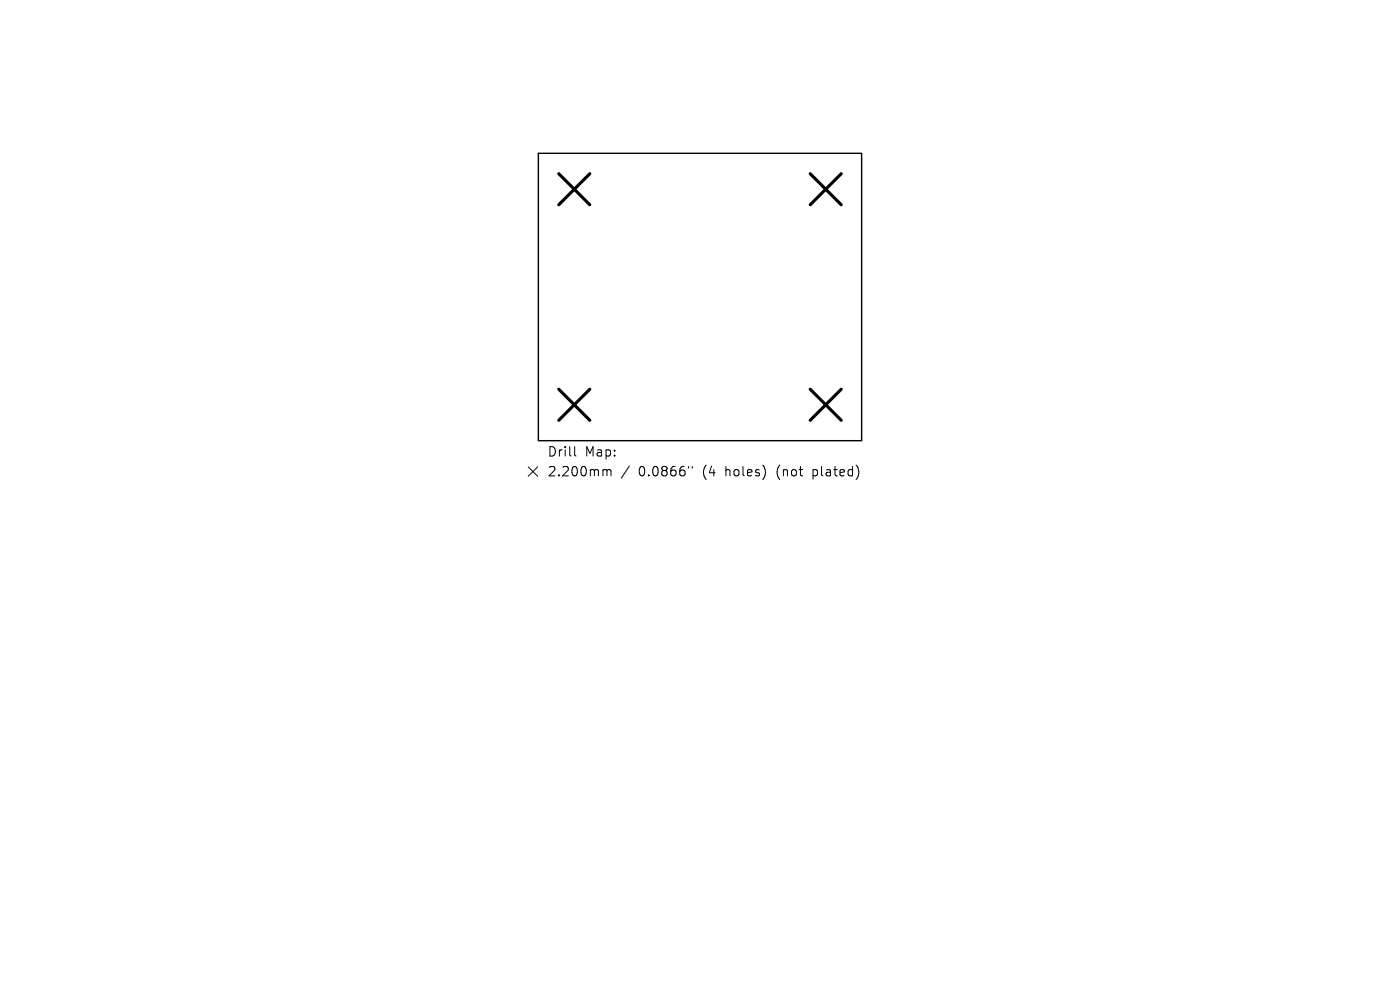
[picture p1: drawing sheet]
<svg xmlns="http://www.w3.org/2000/svg" width="297mm" height="210mm" viewBox="0 0 297 210" stroke-linecap="round" stroke-linejoin="round" font-family="sans-serif">
<defs><g id="words">
<g font-size="2.8">
<text x="116.1" y="97.1">Drill</text>
<text x="116.1" y="101.3">2.200mm</text>
<text x="124.1" y="97.1">Map:</text>
<text x="135.5" y="101.3">0.0866&quot;</text>
<text x="149.2" y="101.3">(4</text>
<text x="154.2" y="101.3">holes)</text>
<text x="165.3" y="101.3">(not</text>
<text x="173.1" y="101.3">plated)</text>
</g>
</g></defs>
<path d="M114.2 32.5h68.6v61h-68.6z" fill="none" stroke="#000" stroke-width=".3"/>
<path d="M118.5 36.8l6.6 6.6M125.1 36.8l-6.6 6.6M171.9 36.8l6.6 6.6M178.5 36.8l-6.6 6.6M118.5 82.6l6.6 6.6M125.1 82.6l-6.6 6.6M171.9 82.6l6.6 6.6M178.5 82.6l-6.6 6.6" fill="none" stroke="#000" stroke-width=".66"/>
<path d="M112.1 99l2 2M114.1 99l-2 2M121.9 94.7v1.8l.3 .2M128.2 99.6l.5 .1 .1 .2M128.8 99.9l.2-.3 .5 .1 .1 1.2M128.8 99.9v1M133.5 98.9l-1.7 2.5M146.1 98.9v.4M146.9 98.9v.4" fill="none" stroke="#000" stroke-width=".21"/>
<use href="#words"/>
</svg>
